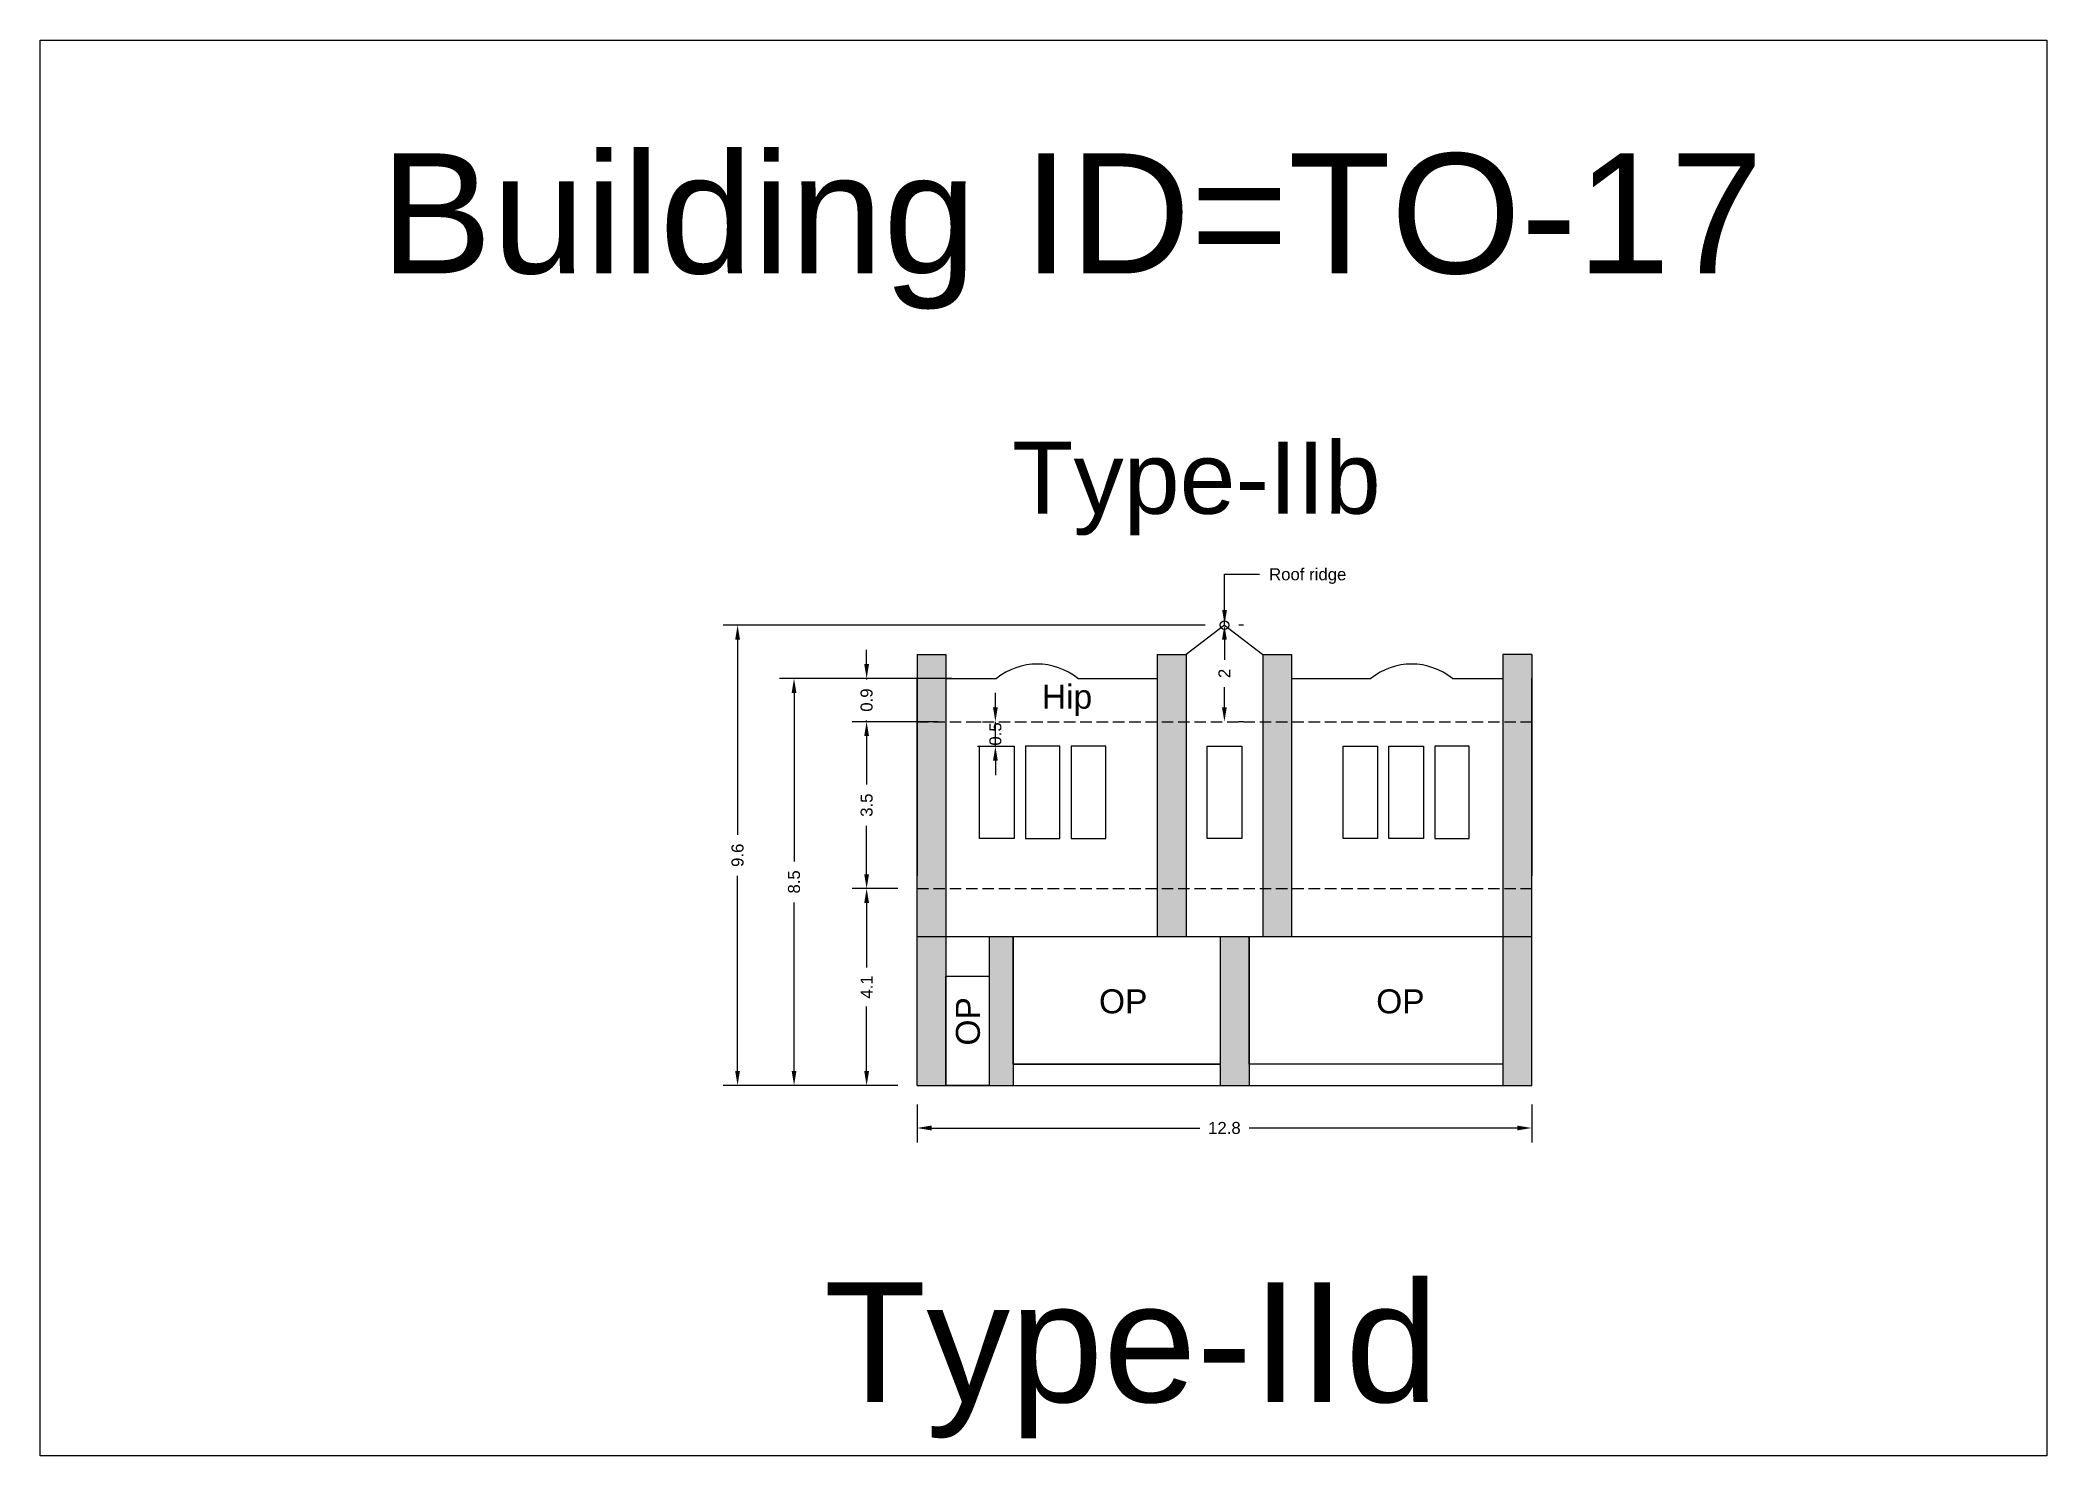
# Model space of a CAD drawing. Header units: metres. Extents: x 3416649 to 3417130, y -6713042 to -6712690.
# Drawn here: x 3416909.81 to 3416951.64, y -6712767.89 to -6712738.39 of the extents above; entities that cross this region are included whole.
import ezdxf

# ---------------------------------------------------------------- set-up
doc = ezdxf.new("R2010")
doc.units = ezdxf.units.M
doc.linetypes.add('ACAD_ISO02W100', pattern=[15, 12, -3])
doc.layers.add('Dotted', color=7, linetype='ACAD_ISO02W100', plot=False)
doc.styles.get("Standard").update_dxf_attribs({"font": 'arial.ttf'})
doc.dimstyles.new('ISO-25', dxfattribs={"dimtxt": 0.25, "dimasz": 0.3, "dimexe": 0.3, "dimexo": 0.4, "dimgap": 0.2, "dimtad": 0, "dimdec": 1, "dimdsep": 46, "dimtxsty": 'Standard', "dimcen": 2.5, "dimadec": 0, "dimazin": 0, "dimtfac": 1, "dimtdec": 1, "dimtmove": 0, "dimatfit": 3, "dimfxl": 1, "dimarcsym": 0})

# ---------------------------------------------------------------- blocks, each defined once
blk = doc.blocks.new('*D135')
at = {"color": 0, "lineweight": -2, "transparency": 16777216}
for p, q in [((3416927.692, -6712756.071), (3416926.74, -6712756.071)), ((3416927.04, -6712756.371), (3416927.04, -6712757.713)), ((3416927.04, -6712759.871), (3416927.04, -6712758.529)), ((3416927.692, -6712760.171), (3416926.74, -6712760.171))]:
    blk.add_line(p, q, dxfattribs=at)
at = {"color": 0, "transparency": 16777216}
for points in [[(3416926.99, -6712756.371), (3416927.09, -6712756.371), (3416927.04, -6712756.071)], [(3416926.99, -6712759.871), (3416927.09, -6712759.871), (3416927.04, -6712760.171)]]:
    blk.add_solid(points, dxfattribs=at)
at = {"layer": 'Defpoints', "color": 0, "transparency": 16777216}
for p in [(3416927.04, -6712756.071), (3416928.092, -6712756.071), (3416928.092, -6712760.171)]:
    blk.add_point(p, dxfattribs=at)
at = {"color": 0, "transparency": 16777216, "insert": (3416927.04, -6712758.121), "char_height": 0.25, "attachment_point": 5, "rotation": 90}
blk.add_mtext('4.1', dxfattribs=at)
blk = doc.blocks.new('*D136')
at = {"color": 0, "lineweight": -2, "transparency": 16777216}
for p, q in [((3416927.692, -6712752.591), (3416926.74, -6712752.591)), ((3416927.04, -6712752.891), (3416927.04, -6712753.903)), ((3416927.04, -6712755.771), (3416927.04, -6712754.759)), ((3416927.692, -6712756.071), (3416926.74, -6712756.071))]:
    blk.add_line(p, q, dxfattribs=at)
at = {"color": 0, "transparency": 16777216}
for points in [[(3416926.99, -6712752.891), (3416927.09, -6712752.891), (3416927.04, -6712752.591)], [(3416926.99, -6712755.771), (3416927.09, -6712755.771), (3416927.04, -6712756.071)]]:
    blk.add_solid(points, dxfattribs=at)
at = {"layer": 'Defpoints', "color": 0, "transparency": 16777216}
for p in [(3416927.04, -6712752.591), (3416928.092, -6712752.591), (3416928.092, -6712756.071)]:
    blk.add_point(p, dxfattribs=at)
at = {"color": 0, "transparency": 16777216, "insert": (3416927.04, -6712754.331), "char_height": 0.25, "attachment_point": 5, "rotation": 90}
blk.add_mtext('3.5', dxfattribs=at)
blk = doc.blocks.new('*D137')
at = {"color": 0, "lineweight": -2, "transparency": 16777216}
for p, q in [((3416929.724, -6712752.291), (3416929.724, -6712751.991)), ((3416929.352, -6712752.591), (3416929.424, -6712752.591)), ((3416929.724, -6712753.105), (3416929.724, -6712752.591)), ((3416929.352, -6712753.105), (3416929.424, -6712753.105)), ((3416929.724, -6712753.405), (3416929.724, -6712753.705))]:
    blk.add_line(p, q, dxfattribs=at)
at = {"color": 0, "transparency": 16777216}
for points in [[(3416929.674, -6712752.291), (3416929.774, -6712752.291), (3416929.724, -6712752.591)], [(3416929.674, -6712753.405), (3416929.774, -6712753.405), (3416929.724, -6712753.105)]]:
    blk.add_solid(points, dxfattribs=at)
at = {"layer": 'Defpoints', "color": 0, "transparency": 16777216}
for p in [(3416929.724, -6712752.591), (3416929.752, -6712752.591), (3416929.752, -6712753.105)]:
    blk.add_point(p, dxfattribs=at)
at = {"color": 0, "transparency": 16777216, "insert": (3416929.724, -6712752.848), "char_height": 0.25, "attachment_point": 5, "rotation": 90}
blk.add_mtext('0.5', dxfattribs=at)
blk = doc.blocks.new('*D138')
at = {"color": 0, "lineweight": -2, "transparency": 16777216}
for p, q in [((3416928.818, -6712751.691), (3416925.227, -6712751.691)), ((3416925.527, -6712751.991), (3416925.527, -6712755.502)), ((3416925.527, -6712759.871), (3416925.527, -6712756.36)), ((3416927.692, -6712760.171), (3416925.227, -6712760.171))]:
    blk.add_line(p, q, dxfattribs=at)
at = {"color": 0, "transparency": 16777216}
for points in [[(3416925.477, -6712751.991), (3416925.577, -6712751.991), (3416925.527, -6712751.691)], [(3416925.477, -6712759.871), (3416925.577, -6712759.871), (3416925.527, -6712760.171)]]:
    blk.add_solid(points, dxfattribs=at)
at = {"layer": 'Defpoints', "color": 0, "transparency": 16777216}
for p in [(3416925.527, -6712751.691), (3416929.218, -6712751.691), (3416928.092, -6712760.171)]:
    blk.add_point(p, dxfattribs=at)
at = {"color": 0, "transparency": 16777216, "insert": (3416925.527, -6712755.931), "char_height": 0.25, "attachment_point": 5, "rotation": 90}
blk.add_mtext('8.5', dxfattribs=at)
blk = doc.blocks.new('*D139')
at = {"color": 0, "lineweight": -2, "transparency": 16777216}
for p, q in [((3416927.04, -6712751.391), (3416927.04, -6712751.091)), ((3416928.528, -6712751.691), (3416926.74, -6712751.691)), ((3416927.04, -6712751.691), (3416927.04, -6712751.713)), ((3416928.528, -6712752.591), (3416926.74, -6712752.591)), ((3416927.04, -6712752.591), (3416927.04, -6712752.569)), ((3416927.04, -6712752.891), (3416927.04, -6712753.191))]:
    blk.add_line(p, q, dxfattribs=at)
at = {"color": 0, "transparency": 16777216}
for points in [[(3416926.99, -6712751.391), (3416927.09, -6712751.391), (3416927.04, -6712751.691)], [(3416926.99, -6712752.891), (3416927.09, -6712752.891), (3416927.04, -6712752.591)]]:
    blk.add_solid(points, dxfattribs=at)
at = {"layer": 'Defpoints', "color": 0, "transparency": 16777216}
for p in [(3416927.04, -6712751.691), (3416928.928, -6712751.691), (3416928.928, -6712752.591)]:
    blk.add_point(p, dxfattribs=at)
at = {"color": 0, "transparency": 16777216, "insert": (3416927.04, -6712752.141), "char_height": 0.25, "attachment_point": 5, "rotation": 90}
blk.add_mtext('0.9', dxfattribs=at)
blk = doc.blocks.new('*D140')
at = {"color": 0, "lineweight": -2, "transparency": 16777216}
for p, q in [((3416934.897, -6712750.581), (3416934.797, -6712750.581)), ((3416934.497, -6712750.881), (3416934.497, -6712751.303)), ((3416934.497, -6712752.291), (3416934.497, -6712751.869)), ((3416934.897, -6712752.591), (3416934.797, -6712752.591))]:
    blk.add_line(p, q, dxfattribs=at)
at = {"color": 0, "transparency": 16777216}
for points in [[(3416934.447, -6712750.881), (3416934.547, -6712750.881), (3416934.497, -6712750.581)], [(3416934.447, -6712752.291), (3416934.547, -6712752.291), (3416934.497, -6712752.591)]]:
    blk.add_solid(points, dxfattribs=at)
at = {"layer": 'Defpoints', "color": 0, "transparency": 16777216}
for p in [(3416934.497, -6712750.581), (3416934.497, -6712752.591), (3416934.497, -6712752.591)]:
    blk.add_point(p, dxfattribs=at)
at = {"color": 0, "transparency": 16777216, "insert": (3416934.497, -6712751.586), "char_height": 0.25, "attachment_point": 5, "rotation": 90}
blk.add_mtext('2', dxfattribs=at)
blk = doc.blocks.new('*D141')
at = {"color": 0, "lineweight": -2, "transparency": 16777216}
for p, q in [((3416934.097, -6712750.581), (3416924.05, -6712750.581)), ((3416924.35, -6712750.881), (3416924.35, -6712754.949)), ((3416924.35, -6712759.871), (3416924.35, -6712755.803)), ((3416927.692, -6712760.171), (3416924.05, -6712760.171))]:
    blk.add_line(p, q, dxfattribs=at)
at = {"color": 0, "transparency": 16777216}
for points in [[(3416924.3, -6712750.881), (3416924.4, -6712750.881), (3416924.35, -6712750.581)], [(3416924.3, -6712759.871), (3416924.4, -6712759.871), (3416924.35, -6712760.171)]]:
    blk.add_solid(points, dxfattribs=at)
at = {"layer": 'Defpoints', "color": 0, "transparency": 16777216}
for p in [(3416924.35, -6712750.581), (3416934.497, -6712750.581), (3416928.092, -6712760.171)]:
    blk.add_point(p, dxfattribs=at)
at = {"color": 0, "transparency": 16777216, "insert": (3416924.35, -6712755.376), "char_height": 0.25, "attachment_point": 5, "rotation": 90}
blk.add_mtext('9.6', dxfattribs=at)
blk = doc.blocks.new('*D142')
at = {"color": 0, "lineweight": -2, "transparency": 16777216}
for p, q in [((3416928.092, -6712760.571), (3416928.092, -6712761.36)), ((3416940.902, -6712760.571), (3416940.902, -6712761.36)), ((3416928.392, -6712761.06), (3416933.983, -6712761.06)), ((3416940.602, -6712761.06), (3416935.01, -6712761.06))]:
    blk.add_line(p, q, dxfattribs=at)
at = {"color": 0, "transparency": 16777216}
for points in [[(3416928.392, -6712761.01), (3416928.392, -6712761.11), (3416928.092, -6712761.06)], [(3416940.602, -6712761.01), (3416940.602, -6712761.11), (3416940.902, -6712761.06)]]:
    blk.add_solid(points, dxfattribs=at)
at = {"layer": 'Defpoints', "color": 0, "transparency": 16777216}
for p in [(3416928.092, -6712760.171), (3416940.902, -6712760.171), (3416940.902, -6712761.06)]:
    blk.add_point(p, dxfattribs=at)
at = {"color": 0, "transparency": 16777216, "insert": (3416934.497, -6712761.06), "char_height": 0.25, "attachment_point": 5}
blk.add_mtext('12.8', dxfattribs=at)

msp = doc.modelspace()

# ---------------------------------------------------------------- hatches: boundary and pattern name
h = msp.add_hatch(color=256)
h.dxf.hatch_style = 1
h.paths.add_polyline_path([(3416940.902, -6712757.071), (3416940.302, -6712757.071), (3416940.302, -6712760.171), (3416940.902, -6712760.171)])
h.paths.add_polyline_path([(3416940.902, -6712756.071), (3416940.302, -6712756.071), (3416940.302, -6712757.071), (3416940.902, -6712757.071)])
h.paths.add_polyline_path([(3416940.902, -6712752.591), (3416940.302, -6712752.591), (3416940.302, -6712756.071), (3416940.902, -6712756.071)])
h.paths.add_polyline_path([(3416940.902, -6712751.191), (3416940.302, -6712751.191), (3416940.302, -6712752.591), (3416940.902, -6712752.591)])
h.paths.add_polyline_path([(3416935.897, -6712751.191), (3416935.297, -6712751.191), (3416935.297, -6712752.591), (3416935.897, -6712752.591)])
h.paths.add_polyline_path([(3416935.897, -6712752.591), (3416935.297, -6712752.591), (3416935.297, -6712756.071), (3416935.897, -6712756.071)])
h.paths.add_polyline_path([(3416935.897, -6712756.071), (3416935.297, -6712756.071), (3416935.297, -6712757.071), (3416935.897, -6712757.071)])
h.paths.add_polyline_path([(3416933.697, -6712756.071), (3416933.097, -6712756.071), (3416933.097, -6712757.071), (3416933.697, -6712757.071)])
h.paths.add_polyline_path([(3416933.697, -6712752.591), (3416933.097, -6712752.591), (3416933.097, -6712756.071), (3416933.697, -6712756.071)])
h.paths.add_polyline_path([(3416933.697, -6712751.191), (3416933.097, -6712751.191), (3416933.097, -6712752.591), (3416933.697, -6712752.591)])
h.paths.add_polyline_path([(3416928.692, -6712751.191), (3416928.092, -6712751.191), (3416928.092, -6712752.591), (3416928.692, -6712752.591)])
h.paths.add_polyline_path([(3416928.692, -6712752.591), (3416928.092, -6712752.591), (3416928.092, -6712755.807), (3416928.092, -6712756.071), (3416928.692, -6712756.071)])
h.paths.add_polyline_path([(3416928.692, -6712756.071), (3416928.092, -6712756.071), (3416928.092, -6712757.071), (3416928.692, -6712757.071)])
h.paths.add_polyline_path([(3416928.692, -6712757.071), (3416928.092, -6712757.071), (3416928.092, -6712760.171), (3416928.692, -6712760.171)])
h.paths.add_polyline_path([(3416930.092, -6712757.071), (3416929.592, -6712757.071), (3416929.592, -6712760.171), (3416930.092, -6712760.171)])
h.paths.add_polyline_path([(3416935.012, -6712757.071), (3416934.412, -6712757.071), (3416934.412, -6712760.171), (3416935.012, -6712760.171)])
h.paths.add_polyline_path([(3416937.566, -6712758.951), (3416938.825, -6712758.951), (3416938.825, -6712757.921), (3416937.566, -6712757.921)], flags=9)

# ---------------------------------------------------------------- linework, layer by layer
for points in [[(3416909.813, -6712738.386), (3416951.64, -6712738.386), (3416951.64, -6712767.893), (3416909.813, -6712767.893)], [(3416929.392, -6712753.105), (3416930.112, -6712753.105), (3416930.112, -6712755.028), (3416929.392, -6712755.028)], [(3416931.068, -6712753.105), (3416930.348, -6712753.105), (3416930.348, -6712755.028), (3416931.068, -6712755.028)], [(3416932.025, -6712753.105), (3416931.305, -6712753.105), (3416931.305, -6712755.028), (3416932.025, -6712755.028)], [(3416934.137, -6712753.105), (3416934.857, -6712753.105), (3416934.857, -6712755.028), (3416934.137, -6712755.028)], [(3416936.969, -6712753.105), (3416937.688, -6712753.105), (3416937.688, -6712755.028), (3416936.969, -6712755.028)], [(3416937.925, -6712753.105), (3416938.645, -6712753.105), (3416938.645, -6712755.028), (3416937.925, -6712755.028)], [(3416939.602, -6712753.105), (3416938.882, -6712753.105), (3416938.882, -6712755.028), (3416939.602, -6712755.028)], [(3416930.092, -6712757.071), (3416934.412, -6712757.071), (3416934.412, -6712759.728), (3416930.092, -6712759.728)], [(3416935.012, -6712757.071), (3416940.302, -6712757.071), (3416940.302, -6712759.728), (3416935.012, -6712759.728)], [(3416928.692, -6712757.897), (3416929.592, -6712757.897), (3416929.592, -6712760.171), (3416928.692, -6712760.171)]]:
    msp.add_lwpolyline(points, close=True)
for points in [[(3416934.497, -6712750.581), (3416933.697, -6712751.191)], [(3416934.497, -6712750.581), (3416935.297, -6712751.191)], [(3416928.092, -6712751.191), (3416928.692, -6712751.191)], [(3416928.092, -6712751.191), (3416928.092, -6712755.807)], [(3416928.692, -6712751.191), (3416928.692, -6712760.171)], [(3416933.097, -6712751.191), (3416933.097, -6712757.071)], [(3416933.097, -6712751.191), (3416933.697, -6712751.191)], [(3416933.697, -6712751.191), (3416933.697, -6712757.071)], [(3416935.297, -6712751.191), (3416935.297, -6712757.071)], [(3416935.297, -6712751.191), (3416935.897, -6712751.191)], [(3416935.897, -6712751.191), (3416935.897, -6712757.071)], [(3416940.902, -6712751.191), (3416940.302, -6712751.191)], [(3416940.302, -6712751.191), (3416940.302, -6712760.171)], [(3416940.902, -6712751.191), (3416940.902, -6712755.807)], [(3416928.092, -6712760.171), (3416928.092, -6712751.691)], [(3416928.692, -6712751.691), (3416929.744, -6712751.691)], [(3416931.444, -6712751.691), (3416933.097, -6712751.691)], [(3416935.897, -6712751.691), (3416937.549, -6712751.691)], [(3416939.249, -6712751.691), (3416940.302, -6712751.691)], [(3416940.902, -6712760.171), (3416940.902, -6712751.691)], [(3416928.092, -6712757.071), (3416940.902, -6712757.071)], [(3416929.592, -6712757.071), (3416929.592, -6712760.171)], [(3416930.092, -6712757.071), (3416930.092, -6712760.171)], [(3416934.412, -6712757.071), (3416934.412, -6712760.171)], [(3416935.012, -6712757.071), (3416935.012, -6712760.171)], [(3416928.692, -6712757.897), (3416929.592, -6712757.897)], [(3416930.092, -6712759.728), (3416934.412, -6712759.728)], [(3416940.302, -6712759.728), (3416935.012, -6712759.728)], [(3416928.092, -6712760.171), (3416940.902, -6712760.171)]]:
    msp.add_lwpolyline(points)
msp.add_circle((3416934.497, -6712750.581), 0.0898)
for centre in [(3416930.594, -6712752.745), (3416938.399, -6712752.745), (3416938.399, -6712752.745)]:
    msp.add_arc(centre, 1.354, 51.1199, 128.8801)
at = {"layer": 'Dotted', "ltscale": 0.02}
for points in [[(3416928.092, -6712752.591), (3416940.902, -6712752.591)], [(3416928.092, -6712756.071), (3416940.902, -6712756.071)]]:
    msp.add_lwpolyline(points, dxfattribs=at)

# ---------------------------------------------------------------- texts
for s, width, heights, insert, char_height, attachment_point in [('Building ID=TO-17', 67.86454, [0.517], (3416916.904, -6712740.747), 2.5, 1), ('Type-IIb ', 9.99112, [0.517], (3416930.071, -6712746.758), 1.5, 1), ('Hip', 67.86454, [0], (3416930.693, -6712751.82), 0.5, 1), ('OP', 67.86454, [0], (3416931.883, -6712758.17), 0.5, 1), ('OP', 67.86454, [0], (3416938.67, -6712758.17), 0.5, 3), ('Type-IId', 67.86454, [0.517], (3416926.151, -6712764.273), 2.5, 1)]:
    msp.add_mtext_dynamic_manual_height_columns(s, width=width, gutter_width=12.5, heights=heights, dxfattribs=dict(insert=insert, char_height=char_height, attachment_point=attachment_point))
at = {"insert": (3416935.428, -6712749.394), "char_height": 0.25, "attachment_point": 1}
msp.add_mtext('Roof ridge', dxfattribs=at)
at = {"insert": (3416928.9, -6712759.342), "char_height": 0.5, "attachment_point": 1, "rotation": 90}
msp.add_mtext_dynamic_manual_height_columns('OP', width=67.86454, gutter_width=12.5, heights=[0], dxfattribs=at)

# ---------------------------------------------------------------- dimensions: what is measured, and where the dimension line sits
for base, p1, p2, picture, middle in [((3416924.35, -6712750.581), (3416928.092, -6712760.171), (3416934.497, -6712750.581), '*D141', (3416924.35, -6712755.376)), ((3416934.497, -6712752.591), (3416934.497, -6712750.581), (3416934.497, -6712752.591), '*D140', (3416934.497, -6712751.586)), ((3416927.04, -6712751.691), (3416928.928, -6712752.591), (3416928.928, -6712751.691), '*D139', (3416927.04, -6712752.141)), ((3416925.527, -6712751.691), (3416928.092, -6712760.171), (3416929.218, -6712751.691), '*D138', (3416925.527, -6712755.931)), ((3416927.04, -6712752.591), (3416928.092, -6712756.071), (3416928.092, -6712752.591), '*D136', (3416927.04, -6712754.331)), ((3416927.04, -6712756.071), (3416928.092, -6712760.171), (3416928.092, -6712756.071), '*D135', (3416927.04, -6712758.121))]:
    dim = msp.add_linear_dim(base=base, p1=p1, p2=p2, angle=90, dimstyle='ISO-25')
    dim.commit()
    dim.dimension.update_dxf_attribs({"geometry": picture, "text_midpoint": middle})
dim = msp.add_linear_dim(base=(3416929.724, -6712752.591), p1=(3416929.752, -6712753.105), p2=(3416929.752, -6712752.591), angle=90, dimstyle='ISO-25')
dim.commit()
dim.dimension.update_dxf_attribs({"geometry": '*D137', "text_midpoint": (3416929.724, -6712752.848), "dimtype": 160})
dim = msp.add_linear_dim(base=(3416940.902, -6712761.06), p1=(3416928.092, -6712760.171), p2=(3416940.902, -6712760.171), dimstyle='ISO-25')
dim.commit()
dim.dimension.update_dxf_attribs({"geometry": '*D142', "text_midpoint": (3416934.497, -6712761.06)})

# ---------------------------------------------------------------- leaders
at = {"annotation_type": 0, "has_hookline": 1, "hookline_direction": 0, "text_width": 1.569}
msp.add_leader([(3416934.5, -6712750.566), (3416934.5, -6712749.519), (3416935.228, -6712749.519)], dimstyle='ISO-25', override={"dimgap": 0.2, "dimtad": 0}, dxfattribs=at)

doc.saveas('drawing.dxf')
